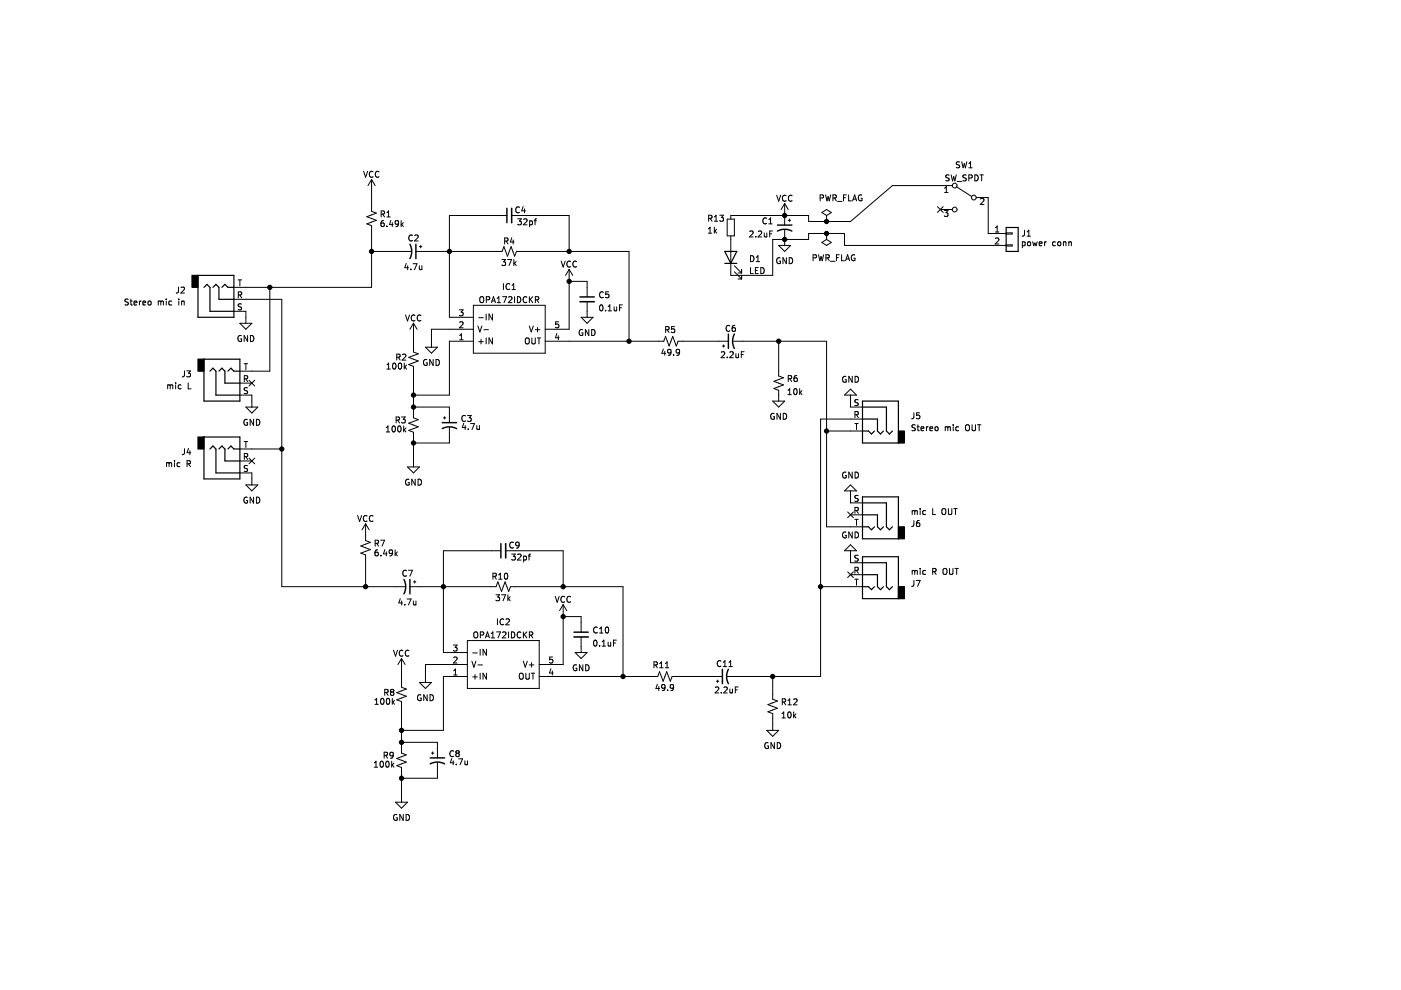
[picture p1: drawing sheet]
<svg xmlns="http://www.w3.org/2000/svg" width="297mm" height="210mm" viewBox="0 0 297 210" stroke-linecap="round" stroke-linejoin="round" font-family="sans-serif">
<path d="M.1 0h297v209.9h-297z" fill-rule="evenodd" fill="#fff" stroke="#fff" stroke-width=".21"/>
<g fill="none" stroke="#000" stroke-width=".3">
<path d="M86.9 51.8a3.2 3.2 0 0 1 0 3M88.2 51.8v3M107.5 44.2v3M164.8 49a3.2 3.2 0 0 1 3.1 0M164.8 47.7h3.1M123 63h3M154.4 70.8v3.1M155.7 70.8a3.2 3.2 0 0 0 0 3.1M93.8 89.6h3M93.8 90.9a3.2 3.2 0 0 1 3 0M106.2 115.3v3M85.6 122.9a3.2 3.2 0 0 1 0 3"/>
<path d="M86.9 122.9v3M121.7 134h3M153.2 141.9v3.1M154.4 141.9a3.2 3.2 0 0 0 0 3.1M91.2 160.7h3.1M91.2 162a3.2 3.2 0 0 1 3.1 0"/>
</g>
<g fill="none" stroke="#000" stroke-width=".21">
<path d="M77.1 36.3l.4 1.3 .4-1.3M78.8 38.1l-.8 1.2M78.8 38.1v6.7l1 .4-2 .7 2 .8-2 .8 1 .4v13h-29.2M78.8 38.1l.7 1.2M79.1 36.4a.56 .56 0 0 0-.8 .6 .56 .56 0 0 0 .8 .5M80.4 36.4a.56 .56 0 0 0-.8 .6 .56 .56 0 0 0 .8 .5M200.3 39.9l.3-.4v1.3M201.2 37.1l-.6 .1v.4l.5 .2 .1 .3-.2 .3-.5-.1M201.7 37.1l.3 1.3 .2-1 .2 1 .4-1.3M201.9 39.3h-12.7l-8.9 7.7h-8.9v-1.3h-16.5v.8M202.8 39.6l3.2 2M202.9 38.5h1"/>
<path d="M203.5 34.4l-.5-.1-.2 .2 .1 .4 .5 .2v.4h-.6M203.9 34.3l.3 1.3 .2-.9 .3 .9 .3-1.3M204.9 37.1l-.7 .1v.4l.5 .2 .2 .3-.3 .3-.5-.1M205.4 37.7h.6l.1-.5-.7-.1v1.3M205.4 34.7l.4-.4v1.3M205.4 35.6h.7M206.7 37.1a.64 .64 0 0 1 .7 .6 .64 .64 0 0 1-.7 .7zM207.8 37.1h.7M208.1 37.1v1.3M50.5 59.3h.7M50.9 59.3v1.3M78.8 53.3h8.4"/>
<path d="M80.8 45.4l.6-.1 .1-.5-.7-.1v1.3M81.1 45.4l.4 .6M81.4 46.8h-.4l-.2 .3v.7l.2 .2 .4-.1v-.6h-.4l-.2 .2M82 46h.7M82 45.1l.4-.4v1.3M82 47.9v.1M82.9 46.7l-.3 .9h.8M83.2 47.2v.8M84.5 47.3l-.2 .3-.4-.1-.1-.6 .5-.1 .2 .2-.1 .7-.1 .3h-.4M85 46.8v1.2M85.2 47.6l.3 .4M85.5 47.2l-.5 .5"/>
<path d="M86.1 55.9l-.3 .9h.8M86.4 56.3v.9M87.1 57.1v.1M87.5 49.9a.56 .56 0 0 0-.8 .6 .56 .56 0 0 0 .8 .5M87.6 55.9h.8l-.5 1.3M87.9 49.9l.5-.1 .3 .4-.8 .9h.8M88.2 53.3h18.3l.3-1 .8 2 .8-2 .7 2 .4-1h23.9v19M88.9 56.3l.1 .8h.5M88.9 52.3h.5M89.2 52v.5M89.5 56.3v.9M106.4 55h.8l-.4 .5 .3 .1v.6l-.1 .1-.6-.1"/>
<path d="M107 51.1h.6l.1-.5-.7-.1v1.2M107.3 51.1l.4 .6M107.5 45.7h-12.2v21.6h5.1M107.6 55h.9l-.6 1.3M108.5 45.7h12.2v7.6M108.5 50.4l-.3 .9h.8M108.8 50.9v.8M108.9 55v1.3M109.1 55.8l.3 .5M109.4 55.4l-.5 .5M109.8 46.4h.7l-.4 .5 .4 .1v.5l-.2 .2-.5-.2M110.1 44a.56 .56 0 0 0-.8 .5 .56 .56 0 0 0 .8 .5"/>
<path d="M110.9 43.8l-.3 .9h.8M111 46.5l.5-.1 .2 .4-.7 .9h.7M111.2 44.3v.8M112.3 46.9l.4-.1 .2 .3-.1 .5h-.5M112.3 46.8v1.3M113.3 46.8h.4M113.7 46.4l-.3 .2v1.1M119 55.4l.4 1.2 .4-1.2M120.7 59.7h3.8v3.3M120.7 57.1v12.7h-5.1M120.7 57.1l-.8 1.3M120.7 57.1l.7 1.3"/>
<path d="M121 55.5a.56 .56 0 0 0-.8 .5 .56 .56 0 0 0 .8 .5M122.2 55.5a.56 .56 0 0 0-.8 .5 .56 .56 0 0 0 .8 .5M150.2 49.4h.7M150.2 48.5l.3-.3v1.2M150.2 46.3l.6-.1 .1-.4-.7-.2v1.3M150.5 46.3l.5 .6M151.5 46.9h.7M151.5 46l.3-.4v1.3M151.5 48.2v1.2M151.6 49l.3 .4M151.9 48.6l-.4 .5M152.6 45.6h.8l-.4 .5 .3 .1v.6l-.2 .1-.5-.1"/>
<path d="M154.2 46.5h1.5v3.5h-1.5zM154.9 50v8.4h8.9v-7.6h7.6v-1.3h7.7v2.5h34.2M155.7 57.6l1.5 1.5M155.7 56.4l1.5 1.5M156.5 59.1h.7M156.5 57.9h.7M157.2 57.1v.8M157.2 58.4v.7M159 49.1l.4-.1 .3 .3-.8 .9h.8M159.1 54.2a.64 .64 0 0 1 .8 .6 .64 .64 0 0 1-.8 .7zM159.1 56.7v1.3h.6M160.2 57.3h.4"/>
<path d="M160.2 50.1v.1M160.3 55.5h.8M160.3 54.6l.4-.4v1.3M160.8 56.7h-.6v1.3h.6M160.8 49.1l.5-.1 .2 .3-.8 .9h.8M161.3 56.7a.64 .64 0 0 1 .7 .7 .64 .64 0 0 1-.7 .6zM162 49.4l.1 .8 .5-.1M162.5 46.3a.56 .56 0 0 0-.8 .5 .56 .56 0 0 0 .8 .5M162.6 49.4v.8M163 47.5h.7M163 46.6l.4-.4v1.3M163.2 49.6h.4"/>
<path d="M163.8 49h-.6v1.2M164.7 41.4l.4 1.3 .4-1.3M165.1 52h2.5l-1.2 1.3zM165.4 54.7a.58 .58 0 0 0-.7 .6 .58 .58 0 0 0 .8 .5v-.4h-.3M166.4 43.2v4.5M166.4 48.7v3.3M166.4 43.2l.7 1.2M166.4 43.2l-.8 1.2M166.7 41.5a.56 .56 0 0 0-.8 .5 .56 .56 0 0 0 .8 .5M166.7 54.6v1.3l-.7-1.3v1.3M167.1 46.7h.5M167.3 54.6a.64 .64 0 0 1 .8 .7 .64 .64 0 0 1-.8 .6z"/>
<path d="M167.4 46.5v.5M167.9 41.5a.56 .56 0 0 0-.8 .5 .56 .56 0 0 0 .8 .5M172.4 54.7l.6-.1 .1-.5-.7-.1v1.3M173.5 54l.3 1.3 .3-.9 .2 .9 .3-1.3M173.9 42l.6-.1v-.5l-.6-.1v1.3M174.2 45.1l1-.7 1.1 .7-1.1 .6zM174.2 51.4l1-.6 1.1 .6-1.1 .6zM175 41.3l.3 1.3 .3-.9 .2 .9 .3-1.3M175.1 54.7l.6-.1 .1-.5-.7-.1v1.3M175.2 47h.1M175.2 49.5h.1M175.2 45.7v1.3"/>
<path d="M175.2 49.5v1.3M175.4 54.7l.4 .6M176.1 55.4h.9M176.6 42l.6-.1 .1-.5-.7-.1v1.3M176.9 42l.4 .6M177.3 54.6h.5M177.6 42.7h.9M178 54h-.7v1.3M178.4 54v1.3h.6M178.8 41.9h.5M179.3 55.3l.4-1.3 .4 1.3M179.4 54.9h.6"/>
<path d="M179.4 41.3h-.6v1.3M179.9 41.3v1.3h.6M180.8 42.6l.4-1.3 .4 1.3M180.9 42.2h.6M181.2 54.1a.58 .58 0 0 0-.7 .6 .58 .58 0 0 0 .8 .5v-.5h-.3M182.7 41.4a.58 .58 0 0 0-.7 .6 .58 .58 0 0 0 .8 .5v-.5h-.3M198.8 43.8l1.2 1.2M199.4 44.4h2.5M200 43.8l-1.2 1.2M200.2 44.6h.8l-.4 .5 .3 .1v.6l-.1 .1-.6-.1M200.3 40.8h.7M207 41.9h2.5v7.6h3.8"/>
<path d="M207.9 42.2l.5-.1 .2 .3-.8 .9h.8M211.1 50.6l.4-.1 .3 .3-.8 .9h.8M211.1 49.2h.7M211.1 48.3l.3-.4v1.3M213.3 49.4h1.3v.2h-1.3zM213.3 51.9h1.3v.3h-1.3zM216.8 51.3v1.2M216.8 51.3h.3l.3 .2-.2 .5h-.4M217.2 48.8v1.1l-.5 .2M217.8 50.1h.7M217.8 49.2l.3-.4v1.3M217.9 51.4l.2-.1 .4 .1-.1 .6h-.5z"/>
<path d="M218.9 51.3l.3 .8 .2-.6 .3 .6 .2-.8M220.3 51.7l.6-.1v-.3h-.4l-.2 .1 .1 .6h.5M221.5 51.3v.8M221.8 51.3l-.3 .2M223.8 51.3h-.4l-.2 .2 .1 .5h.5M224.3 51.4l.2-.1 .4 .1-.1 .6h-.5zM225.5 51.4l.4-.1 .1 .8M225.5 51.3v.8M226.6 51.4l.5-.1 .1 .8M226.6 51.3v.8M27.2 63.5h-.7v.4l.6 .2 .1 .3-.2 .3-.5-.1M27.6 63.8h.5"/>
<path d="M27.8 63.4v1.1l.3 .2M28.4 64.2l.6-.1v-.2l-.4-.1-.2 .2 .1 .6h.5M29.6 63.8v.9M29.9 63.8l-.3 .3M30.3 64.2l.6-.1-.1-.2-.3-.1-.2 .2 .1 .6h.4M31.4 63.9l.2-.1 .4 .1-.1 .7h-.5zM33.6 63.9l.3-.1 .2 .2M33.6 63.8v.9M34.1 64l.2-.2 .3 .1v.8M34.1 64v.7M35.2 63.4v.1M35.2 63.8v.9"/>
<path d="M36.4 63.9l-.4-.1-.2 .3 .1 .5h.5M37.8 60.9v1.1l-.4 .1M37.9 63.4v.1M37.9 63.8v.9M38.4 61l.5-.1 .2 .3-.8 .9h.8M38.5 63.9h.5l.1 .8M38.5 63.8v.9M39.1 78.6v1.1l-.5 .2M39.6 78.6h.8l-.4 .5 .3 .1v.6l-.2 .1-.5-.1M49.6 66h2.5v2.5M49.6 63.5h10.1v60.9h26.2M50.5 62.5h.6l.1-.5-.7-.1v1.2"/>
<path d="M50.8 62.5l.5 .6M50.9 68.5h2.5l-1.3 1.3zM51.2 71.2a.58 .58 0 0 0-.8 .6 .58 .58 0 0 0 .8 .5v-.4h-.2M51.2 64.5h-.6v.4l.5 .2 .1 .3-.2 .3-.5-.1M51.8 77.1h.7M52.1 77.1v1.3M52.5 71.1v1.3l-.7-1.3v1.3M53.1 71.1a.64 .64 0 0 1 .7 .7 .64 .64 0 0 1-.7 .6zM57.2 60.9v17.8h-6.3M82 77.3l.4-.3v1.3M82 78.3h.7M83.4 77.1l.1-.1a.68 .68 0 0 1 .5 .6 .68 .68 0 0 1-.5 .7l-.3-.5z"/>
<path d="M84.1 75.7h.6l.1-.5-.7-.1v1.3M84.4 75.7l.4 .7M84.6 77.1l.1-.1a.68 .68 0 0 1 .5 .6 .68 .68 0 0 1-.5 .7l-.3-.5zM85.3 75.2l.5-.1 .2 .3-.7 1h.7M85.7 77v1.3M85.8 77.8l.4 .5M86 66.8l.4 1.3 .4-1.3M86.2 77.4l-.5 .5M87.7 68.5v6.1l1 .4-2 .8 2 .7-2 .8 1 .4v10.9l1 .4-2 .7 2 .8-2 .8 1 .3v7.4M87.7 68.5l-.8 1.3M87.7 68.5l.7 1.3M88 66.9a.56 .56 0 0 0-.8 .5 .56 .56 0 0 0 .8 .5"/>
<path d="M89.2 66.9a.56 .56 0 0 0-.8 .5 .56 .56 0 0 0 .8 .5M90.2 73.6h2.5l-1.2 1.3zM90.5 76.3a.58 .58 0 0 0-.7 .6 .58 .58 0 0 0 .8 .5v-.5h-.3M91.8 76.2v1.3l-.7-1.3v1.3M92.4 76.2a.64 .64 0 0 1 .8 .6 .64 .64 0 0 1-.8 .7zM97.4 65.7h.8l-.4 .5 .3 .1v.5l-.2 .2-.5-.2M97.5 68.3l.4-.1 .3 .4-.8 .9h.8M97.5 72h.7M97.5 71.1l.3-.3v1.2M100.4 72.3h-5.1v11.5h-7.6M100.4 64.7h15.2v10.2h-15.2zM100.4 69.8h-8.9v3.8"/>
<path d="M101.3 69.1l.4 1.3 .5-1.3M101.5 72.4h1M101.5 67.4h1M101.8 63.1l.2-.2a.43 .43 0 0 1 .6 .4v.4a.42 .42 0 0 1-.5 .5 .42 .42 0 0 1-.4-.5zM102 72v.9M102.6 69.9h1M103.1 66.6v1.2M103.1 71.7v1.2M103.1 63.6l.6-.1 .1-.5-.7-.1v1.3M104.2 64.2l.4-1.3 .4 1.3M104.3 63.8h.6M104.4 66.6v1.2l-.7-1.2v1.2"/>
<path d="M104.4 71.7v1.2l-.7-1.2v1.2M105.4 64.2h.7M105.4 63.3l.4-.4v1.3M106.6 62.9h.8l-.5 1.3M106.7 60.1v1.3M107.8 63l.5-.1 .3 .4-.8 .9h.8M108.1 60.2a.56 .56 0 0 0-.8 .6 .56 .56 0 0 0 .8 .5M108.6 60.5l.3-.4v1.3M108.6 61.4h.7M109.1 62.9v1.3M109.7 62.9a.64 .64 0 0 1 .7 .6 .64 .64 0 0 1-.7 .7zM111.4 71.8l.3-.1a.43 .43 0 0 1 .5 .4v.4a.42 .42 0 0 1-.4 .4 .42 .42 0 0 1-.4-.4z"/>
<path d="M111.7 63a.56 .56 0 0 0-.8 .5 .56 .56 0 0 0 .8 .5M112.2 69.1l.4 1.3 .5-1.3M112.2 62.9v1.3M112.4 63.4l.6 .8M112.8 71.7v1l.2 .2h.2l.3-.2v-1M113 62.9l-.8 .7M113.5 69.9h1M113.5 63.6l.6-.1 .1-.5-.7-.1v1.3M113.8 63.6l.4 .6M113.9 71.7h.7M114 69.4v1M114.3 71.7v1.2"/>
<path d="M115.6 72.3h25.1l.4-1 .8 2.1 .7-2.1 .8 2.1 .4-1.1h10.6M118.1 70.7l-.3 .9h.8M118.4 71.2v.8M118.4 68.2h-.6v.6h.6v.6l-.1 .1-.5-.1M123.2 67.3h2.5l-1.2 1.2zM123.5 69.9a.58 .58 0 0 0-.7 .6 .58 .58 0 0 0 .8 .5v-.4h-.3M124.5 64v3.3M124.8 69.9v1.2l-.7-1.2v1.2M125.4 69.9a.64 .64 0 0 1 .8 .6 .64 .64 0 0 1-.8 .6zM127.2 64.8l.2-.2a.68 .68 0 0 1 .5 .7 .68 .68 0 0 1-.5 .6l-.3-.5zM127.9 62a.56 .56 0 0 0-.8 .5 .56 .56 0 0 0 .8 .5M128.4 65.8v.1"/>
<path d="M128.9 65.9h.8M128.9 65l.4-.4v1.3M129.1 61.9h-.6l-.1 .6 .6-.1 .1 .6-.2 .1-.5-.1M130.2 65.1l.1 .7h.4M130.7 65.1v.8M131.4 65.2h.4M132 64.6h-.6v1.3M140.6 74l-.3 .9h.8M140.9 74.5v.8M141.1 69.9l.6-.1 .1-.4-.7-.2v1.3M141.4 69.9l.5 .6M142.3 74.6l-.3 .3-.3-.1-.1-.6 .4-.1 .3 .2-.1 .7-.2 .3h-.3"/>
<path d="M142.8 75.2v.1M143 69.2h-.6l-.1 .6h.6l.1 .6-.2 .1-.5-.1M144.1 74.6l-.3 .3-.3-.1-.1-.6 .4-.1 .3 .2-.1 .7-.2 .3h-.3M152.9 74.7l.5-.1 .3 .3-.8 .9h.8M153.2 73.4h.5M153.4 73.1v.5M154.2 75.7v.1M154.7 69.1a.56 .56 0 0 0-.8 .5 .56 .56 0 0 0 .8 .5M154.7 74.7l.5-.1 .3 .3-.8 .9h.8M155.4 72.3h19.8v39.4h7.7M155.8 69h-.3l-.2 .3-.1 .7 .3 .3 .4-.2-.1-.6h-.3l-.3 .2M156 75l.1 .8 .5-.1"/>
<path d="M156.6 75v.8M157.2 75.2h.4M157.8 74.6h-.6v1.2M165.1 72.3v7.4l1 .4-2 .8 2 .7-2 .8 1 .4v2.2M168.9 79.6l-.3 .1-.2 .2-.1 .8 .3 .2 .4-.1-.1-.6-.3-.1-.3 .3M179.4 79.8a.58 .58 0 0 0-.8 .6 .58 .58 0 0 0 .8 .5v-.4h-.2M180.7 79.8v1.3l-.7-1.3v1.3M181.3 79.8a.64 .64 0 0 1 .7 .6 .64 .64 0 0 1-.7 .7zM35.3 98.1v.8M35.3 98.2l.4-.1 .2 .2M35.5 81.6v.8M35.5 81.7l.4-.1 .2 .2"/>
<path d="M35.9 98.3l.1-.2 .3 .1 .1 .7M35.9 98.3v.6M36.1 81.8l.2-.2 .3 .1v.7M36.1 81.8v.6M37 97.7v.1M37 98.1v.8M37.2 81.2v.1M37.2 81.6v.8M38.1 98.2l-.3-.1-.3 .2 .2 .6h.4M38.4 81.7l-.4-.1-.2 .2 .1 .6h.5M39.1 95.1v1.1l-.5 .2M39.7 98.3h.6v-.5l-.6-.1v1.2"/>
<path d="M39.9 81.2v1.2h.6M40 95.1l-.3 .9h.7M40 98.3l.4 .6M40.3 95.6v.8M50.9 83.8h2.5v2.5M50.9 97.7h2.5M50.9 95.2h8.8M50.9 81.2h2.5M51.8 93.6h.7M51.8 80.3h.6l.1-.5-.7-.1v1.2M51.8 96.8h.6l.1-.5-.7-.1v1.2M52.1 96.8l.4 .6"/>
<path d="M52.1 80.3l.4 .6M52.1 86.3h2.6l-1.3 1.3zM52.1 93.6v1.3M52.4 89a.58 .58 0 0 0-.7 .6 .58 .58 0 0 0 .8 .5v-.5h-.3M52.5 82.2l-.7 .1v.4l.6 .2 .1 .3-.3 .3-.4-.1M52.5 98.8h-.7v.4l.6 .2 .1 .3-.3 .3-.4-.1M52.8 97.1l1.2 1.2M52.8 80.6l1.2 1.2M53.8 88.9v1.3l-.8-1.3v1.3M54 80.6l-1.2 1.2M54 97.1l-1.2 1.2M54.4 88.9a.64 .64 0 0 1 .7 .6 .64 .64 0 0 1-.7 .7z"/>
<path d="M81.9 91.6h.7M81.9 90.7l.4-.4v1.3M83.2 90.4l.2-.1a.68 .68 0 0 1 .4 .6 .68 .68 0 0 1-.4 .7l-.3-.5zM84 89.1l.6-.1 .1-.5-.7-.1v1.3M84.3 89.1l.4 .6M84.4 90.4l.2-.1a.68 .68 0 0 1 .5 .6 .68 .68 0 0 1-.5 .7l-.3-.5zM85.1 88.4h.8l-.4 .5 .4 .1v.6l-.2 .1-.6-.1M85.6 90.3v1.3M85.7 91.1l.4 .5M86.1 90.7l-.5 .5M86.4 99h2.5l-1.2 1.3zM87.7 86.3h7.6v3.3"/>
<path d="M94 88.6h.5M94.3 88.3v.5M95.3 90.6v3.3h-7.6M98.3 89.7l-.3 1h.8M98.6 90.2v.9M98.7 88.2a.56 .56 0 0 0-.8 .5 .56 .56 0 0 0 .8 .5M99.1 88.1h.8l-.4 .5 .3 .1v.5l-.1 .2-.6-.2M99.3 91v.1M99.8 89.8h.8l-.5 1.3M101.1 90.2l.1 .8h.4M101.6 90.2v.9M163.8 85h2.6l-1.3 1.3z"/>
<path d="M164.1 87.7a.58 .58 0 0 0-.7 .6 .58 .58 0 0 0 .8 .5v-.4h-.3M165.5 87.6v1.3l-.8-1.3v1.3M166.1 87.6a.64 .64 0 0 1 .7 .7 .64 .64 0 0 1-.7 .6zM167.1 83.7h.7M167.1 82.8l.3-.4v1.3M167.1 80.3l.6-.1 .1-.4-.7-.2v1.3M167.4 80.3l.5 .6M168.4 82.5l.2-.1a.68 .68 0 0 1 .4 .6 .68 .68 0 0 1-.4 .7l-.3-.5zM169.5 82.4v1.3M169.7 83.2l.3 .5M170 82.8l-.5 .5M175.2 91.4h7.7"/>
<path d="M180.3 83.8v2.5h2.6M180.3 82.5l1.3 1.3h-2.5zM181.2 89.8h.8M181.3 87.9h.6v-.5l-.6-.1v1.2M181.6 87.9l.4 .6M181.6 89.8v1.3M182 84.8h-.7v.4l.5 .3 .2 .3-.3 .2-.5-.1M182.9 88.8h-8.9v54.6h-19.8M193.8 87.5l-.1 1.1-.4 .2M194.1 90.1l-.7 .1v.3l.5 .3 .2 .3-.3 .2h-.5M194.4 90.5h.5M194.6 90.1v1l.3 .2"/>
<path d="M195 87.5h-.6l-.1 .6h.6l.1 .6-.2 .1-.5-.1M195.3 90.9l.6-.1-.1-.3h-.3l-.2 .2v.6h.5M196.4 90.5v.8M196.8 90.5l-.4 .2M197.1 90.9l.7-.1-.1-.3h-.4l-.2 .2 .1 .6h.5M198.4 90.5h.3l.2 .2v.4l-.2 .2-.5-.2zM200.4 90.6l.4-.1 .2 .2M200.4 90.5v.8M201 90.7l.1-.2h.3l.1 .8M201 90.7v.6M202.1 90.1v.1M202.1 90.5v.8"/>
<path d="M203.3 90.5h-.4l-.3 .2 .2 .6h.5M204.8 90.2l.2-.1a.43 .43 0 0 1 .5 .4v.4a.42 .42 0 0 1-.4 .4 .42 .42 0 0 1-.4-.4zM206.1 90.1v1l.2 .2h.3l.2-.2v-1M207.2 90.1h.8M207.6 90.1v1.2M50.9 100.3h2.5v2.5M52.1 102.8h2.6l-1.3 1.3zM52.4 105.5a.58 .58 0 0 0-.7 .6 .58 .58 0 0 0 .8 .5v-.5h-.3M53.8 105.4v1.3l-.8-1.3v1.3M54.4 105.4a.64 .64 0 0 1 .7 .6 .64 .64 0 0 1-.7 .7zM75.8 109.3l.4 1.3 .5-1.3M77.5 111.1v3.5l1 .4-2 .8 2 .7-2 .8 1 .4v6.7"/>
<path d="M77.5 111.1l-.7 1.2M77.5 111.1l.8 1.2M77.8 109.4a.56 .56 0 0 0-.8 .5 .56 .56 0 0 0 .8 .6M79.1 109.4a.56 .56 0 0 0-.8 .5 .56 .56 0 0 0 .8 .6M79.5 115.2l.7-.1v-.4l-.7-.2v1.3M79.8 115.2l.5 .6M80.1 116.6h-.4l-.2 .3v.7l.2 .3 .5-.2-.1-.6h-.4l-.2 .2M80.7 114.5h.8l-.5 1.3M80.8 117.7v.2M81.6 116.5l-.3 .9h.8M81.9 117v.9M83.2 117.1l-.2 .3-.4-.1v-.6l.4-.1 .2 .2v.8l-.2 .2-.4 .1"/>
<path d="M83.8 116.6v1.3M83.9 117.4l.4 .5M84.3 117l-.5 .5M86.7 101.7a.58 .58 0 0 0-.7 .5 .58 .58 0 0 0 .8 .5v-.4h-.3M88 101.6v1.3l-.7-1.3v1.3M88.6 101.6a.64 .64 0 0 1 .8 .6 .64 .64 0 0 1-.8 .7zM106.2 116.8h-12.2v21.6h5.1M107.2 116.8h12.2v7.6M108.5 117.5h.8l-.5 .5 .4 .1v.5l-.2 .1-.5-.1M108.9 115.1a.56 .56 0 0 0-.8 .5 .56 .56 0 0 0 .8 .5M109.8 117.6l.4-.1 .3 .3-.8 .9h.8M110.1 115.5l-.3 .2h-.3l-.1-.6 .4-.2 .3 .3-.1 .7-.2 .2-.3 .1"/>
<path d="M111 118l.4-.1 .2 .2-.1 .6h-.5M111 117.9v1.3M112 117.9h.5M112.5 117.5l-.3 .2v1M179.4 112.8a.58 .58 0 0 0-.8 .6 .58 .58 0 0 0 .8 .5v-.4h-.2M179.4 100.2a.58 .58 0 0 0-.8 .5 .58 .58 0 0 0 .8 .5v-.4h-.2M179.7 108.5l1.2 1.3M180.3 115.5l1.3 1.3h-2.5zM180.3 109.2h2.6M180.3 104.1v2.5h2.6M180.3 116.8v2.5h2.6M180.3 102.8l1.3 1.3h-2.5z"/>
<path d="M180.7 100.1v1.3l-.7-1.3v1.3M180.7 112.8v1.3l-.7-1.3v1.3M180.9 108.5l-1.2 1.3M181.2 110.1h.8M181.3 108.2h.6v-.5l-.6-.1v1.2M181.3 100.1a.64 .64 0 0 1 .7 .6 .64 .64 0 0 1-.7 .7zM181.3 112.8a.64 .64 0 0 1 .7 .6 .64 .64 0 0 1-.7 .7zM181.6 108.2l.4 .6M181.6 110.1v1.3M182 105.1l-.7 .1v.3l.5 .3 .2 .3-.3 .2-.5-.1M182 117.8h-.7v.4l.5 .3 .2 .3-.3 .2-.5-.1M193.4 108.4l.4-.1 .1 .1"/>
<path d="M193.4 108.3v.8M193.8 110.4l-.1 1.1-.4 .1M193.9 108.4l.2-.1h.3l.1 .8M193.9 108.4v.7M194.9 110.4h-.4l-.1 .3-.1 .7 .2 .2 .5-.1-.1-.6h-.4l-.2 .2M195.1 107.8v.1M195.1 108.3v.8M196.2 108.3h-.3l-.3 .2 .2 .5h.4M197.8 107.8v1.3h.6M199.7 108l.3-.2a.43 .43 0 0 1 .5 .5v.4a.42 .42 0 0 1-.4 .4 .42 .42 0 0 1-.4-.4zM201.1 107.8v1.1l.2 .2h.3l.2-.2v-1.1M202.2 107.8h.8"/>
<path d="M202.6 107.8v1.3M83.4 137.9l.5 1.2 .4-1.2M84.9 126.9l-.3 .9h.7M85.1 139.6v6.1l1 .4-2 .8 2 .7-2 .8 1 .4v10.9l1 .4-2 .7 2 .8-2 .7 1 .4v7.4M85.1 139.6l-.7 1.3M85.1 139.6l.8 1.3M85.2 127.4v.9M85.4 138a.56 .56 0 0 0-.8 .5 .56 .56 0 0 0 .8 .5M85.8 128.1v.2M86.2 121a.56 .56 0 0 0-.8 .5 .56 .56 0 0 0 .8 .6M86.3 127h.9l-.6 1.3M86.6 120.9h.9l-.6 1.3"/>
<path d="M86.7 138a.56 .56 0 0 0-.8 .5 .56 .56 0 0 0 .8 .5M86.9 124.4h18.3l.4-1 .7 2 .8-2 .8 2 .3-1h23.9v19M87.6 127.4l.1 .8 .5-.1M87.7 123.4h.5M87.9 123.1v.5M88.2 127.4v.9M96.1 136.8h.8l-.4 .5 .4 .1v.5l-.2 .1-.6-.1M96.2 139.4l.5-.1 .2 .4-.8 .9h.8M99.1 135.8h15.2v10.2h-15.2zM100.2 138.4h1M100.5 134.2l.3-.2a.43 .43 0 0 1 .5 .4v.4a.42 .42 0 0 1-.4 .5 .42 .42 0 0 1-.4-.5zM101.8 137.7v1.2"/>
<path d="M101.8 134.6h.6l.1-.5-.7-.1v1.2M102.9 135.2l.5-1.2 .4 1.2M103.1 134.9h.6M103.1 137.7v1.2l-.7-1.2v1.2M104.1 135.2h.8M104.1 134.3l.4-.3v1.2M104.5 122.2l.6-.1 .1-.4-.7-.2v1.3M104.8 122.2l.4 .6M105.1 126.1h.8l-.4 .5 .4 .1v.6l-.2 .1-.6-.1M105.3 134h.8l-.5 1.2M105.5 131.2v1.3M105.7 122.8h.7"/>
<path d="M105.7 121.9l.4-.4v1.3M106.4 126.1h.8l-.5 1.3M106.6 134.1l.4-.1 .3 .3-.8 .9h.8M106.8 131.3a.56 .56 0 0 0-.8 .5 .56 .56 0 0 0 .8 .6M107.1 121.7l.1-.2a.68 .68 0 0 1 .5 .7 .68 .68 0 0 1-.5 .6l-.3-.5zM107.3 131.3l.5-.1 .2 .4-.8 .9h.8M107.7 126.1v1.3M107.8 126.9l.4 .5M107.8 134v1.2M108.2 126.5l-.5 .5M108.4 134a.64 .64 0 0 1 .8 .6 .64 .64 0 0 1-.8 .6zM110.4 134.1a.56 .56 0 0 0-.8 .5 .56 .56 0 0 0 .8 .5"/>
<path d="M111 134v1.2M111.2 134.5l.5 .7M111.7 134l-.7 .7M112.2 134.6h.6l.1-.5-.7-.1v1.2M112.5 134.6l.5 .6M117.2 139.3h-.6l-.1 .6h.6l.1 .6-.2 .1-.5-.1M117.7 126.4l.4 1.3 .5-1.3M119.4 130.7h3.8v3.3M119.4 128.2l-.8 1.3M119.4 128.2v12.7h-5.1M119.4 128.2l.8 1.3M119.7 126.6a.56 .56 0 0 0-.8 .5 .56 .56 0 0 0 .8 .5"/>
<path d="M121 126.6a.56 .56 0 0 0-.8 .5 .56 .56 0 0 0 .8 .5M121.9 138.4h2.6l-1.3 1.2zM123.2 135.1v3.3M126 135.8l.2-.1a.68 .68 0 0 1 .4 .7 .68 .68 0 0 1-.4 .6l-.3-.5zM126.6 133.1a.56 .56 0 0 0-.8 .5 .56 .56 0 0 0 .8 .5M127.1 134.2h.7M127.1 133.3l.4-.4v1.3M127.1 136.9v.1M127.7 137h.7M127.7 136.1l.3-.4v1.3M128.5 133.1l.1-.2a.68 .68 0 0 1 .5 .7 .68 .68 0 0 1-.5 .6l-.3-.5zM128.9 136.1l.1 .8h.5"/>
<path d="M129.5 136.1v.9M130.1 136.3h.4M130.7 135.7h-.6v1.3M174 124.4h8.9M179.7 121.2l1.2 1.3M180.3 121.9h2.6M180.9 121.2l-1.2 1.3M181.2 122.8h.8M181.3 120.9h.6v-.5l-.6-.1v1.2M181.6 120.9l.4 .6M181.6 122.8v1.3M193.4 120.9v.9"/>
<path d="M193.4 121.1l.4-.2 .1 .2M193.8 123.1l-.1 1-.4 .2M193.9 121.1v.7M193.9 121.1l.2-.2 .3 .1 .1 .8M194.2 123.1h.9l-.6 1.2M195.1 120.5v.1M195.1 120.9v.9M196.2 121l-.3-.1-.3 .3 .2 .5h.4M197.8 121.2l.6-.1v-.5l-.6-.1v1.3M198.1 121.2l.4 .6M200 120.7l.2-.2a.43 .43 0 0 1 .6 .4v.5a.42 .42 0 0 1-.4 .4 .42 .42 0 0 1-.5-.4zM201.3 120.5v1l.3 .3h.2l.2-.3v-1"/>
<path d="M202.5 120.5h.7M202.8 120.5v1.3M79.5 149.3h.7M79.5 148.4l.3-.3v1.2M80.8 148.2l.2-.1a.68 .68 0 0 1 .4 .6 .68 .68 0 0 1-.4 .6l-.3-.4zM81.6 146.8h.6v-.5l-.6-.1v1.2M81.9 146.8l.4 .6M82 148.2l.2-.1a.68 .68 0 0 1 .4 .6 .68 .68 0 0 1-.4 .6l-.3-.4zM83 146.7l-.2-.2 .2-.3h.3l.2 .2-.2 .3M83 146.7l-.2 .2v.3l.2 .2h.4l.1-.2v-.3l-.2-.2M83 146.7h.3M83.2 148.1v1.2"/>
<path d="M83.3 148.9l.4 .4M83.7 148.5l-.5 .5M85.1 157.4h7.6v3.3M88.9 144.7h2.6l-1.3 1.3zM89.2 147.4a.58 .58 0 0 0-.7 .5 .58 .58 0 0 0 .8 .5v-.4h-.2M90.6 147.3v1.3l-.8-1.3v1.3M91.2 147.3a.64 .64 0 0 1 .7 .6 .64 .64 0 0 1-.7 .7zM91.5 159.7h.5M91.7 159.4v.5M96.2 159.3a.56 .56 0 0 0-.8 .5 .56 .56 0 0 0 .8 .5M96.2 143.1h.7M96.2 142.2l.4-.4v1.3"/>
<path d="M96.9 159.7l-.3 .2v.3l.3 .2h.2l.3-.2v-.3l-.3-.2M96.9 159.7l-.3-.2 .3-.3h.2l.3 .2-.3 .3M96.9 159.7h.2M99.1 143.4h-5.1v11.5h-8.9M99.1 140.9h-8.9v3.8M100.1 140.2l.4 1.3 .4-1.3M100.2 143.5h1M100.7 143v1M101.3 141h1M101.8 142.7v1.3M103.1 142.7v1.3l-.7-1.3v1.3M110.2 142.9l.2-.2a.43 .43 0 0 1 .5 .5v.4a.42 .42 0 0 1-.4 .4 .42 .42 0 0 1-.4-.4z"/>
<path d="M110.9 140.2l.5 1.3 .4-1.3M111.5 142.7v1.1l.2 .2h.3l.2-.2v-1.1M112.2 141h1M112.6 142.7h.8M112.7 140.5v1M113 142.7v1.3M114.3 143.4h25.2l.3-1 .8 2 .8-2 .7 2 .4-1h10.7M116.8 141.8l-.3 .9h.8M117.1 142.3v.8M122.2 141a.58 .58 0 0 0-.7 .6 .58 .58 0 0 0 .8 .5v-.4h-.2M123.6 140.9v1.3l-.8-1.3v1.3M124.2 140.9a.64 .64 0 0 1 .7 .7 .64 .64 0 0 1-.7 .6z"/>
<path d="M138.7 141l.6-.1v-.5l-.6-.1v1.3M139 141l.4 .6M139.4 145.1l-.3 .9h.8M139.7 145.6v.8M139.9 141.6h.7M139.9 140.7l.3-.4v1.3M141 145.7l-.2 .2h-.4l-.1-.6 .5-.2 .2 .3-.1 .7-.1 .3h-.4M141.1 141.6h.7M141.1 140.7l.3-.4v1.3M141.5 146.3v.1M142.8 145.7l-.2 .2h-.4v-.6l.4-.2 .2 .3v.7l-.2 .3h-.4M151.7 145.8l.4-.1 .3 .3-.8 .9h.8"/>
<path d="M151.9 144.4h.5M152.1 144.2v.5M152.9 140.2a.56 .56 0 0 0-.8 .5 .56 .56 0 0 0 .8 .5M152.9 146.8v.1M153.3 141.3h.8M153.3 140.4l.4-.3v1.2M153.5 145.8l.5-.1 .2 .3-.8 .9h.8M154.5 141.3h.8M154.5 140.4l.4-.3v1.2M154.7 146.1l.1 .8 .5-.1M155.3 146.1v.8M155.9 146.3h.4"/>
<path d="M156.5 145.7h-.6v1.2M162.6 154.9h2.5l-1.3 1.2zM162.9 157.5a.58 .58 0 0 0-.8 .6 .58 .58 0 0 0 .8 .5v-.4h-.2M163.8 143.4v4.9l1 .3-2 .8 2 .8-2 .7 1 .4v3.6M164.2 157.4v1.3l-.7-1.3v1.3M164.8 157.4a.64 .64 0 0 1 .7 .7 .64 .64 0 0 1-.7 .6zM165.8 152.2h.7M165.8 151.3l.4-.4v1.3M165.9 148.8h.6v-.5l-.6-.1v1.2M166.2 148.8l.4 .6M167.1 148.5l.3-.3v1.2M167.1 149.4h.7"/>
<path d="M167.1 151.1l.2-.2a.68 .68 0 0 1 .4 .7 .68 .68 0 0 1-.4 .6l-.3-.5zM168.3 150.9v1.3M168.3 148.3l.5-.1 .2 .3-.8 .9h.8M168.4 151.7l.4 .5M168.8 151.4l-.5 .5M79.4 162.7h.7M79.4 161.8l.3-.4v1.3M80.7 161.5l.2-.1a.68 .68 0 0 1 .4 .6 .68 .68 0 0 1-.4 .7l-.3-.5zM81.4 160.2l.7-.1v-.5l-.7-.1v1.3M81.8 160.2l.4 .6M81.9 161.5l.2-.1a.68 .68 0 0 1 .4 .6 .68 .68 0 0 1-.4 .7l-.3-.5zM83 161.4v1.3"/>
<path d="M83.2 162.2l.3 .5M83.4 160l-.3 .3-.3-.1-.1-.6 .4-.1 .3 .2-.1 .8-.2 .2-.3 .1M83.5 161.8l-.5 .5M83.9 170.1h2.5l-1.3 1.3zM84.2 172.7a.58 .58 0 0 0-.8 .6 .58 .58 0 0 0 .8 .5v-.4h-.2M85.5 172.7v1.2l-.7-1.2v1.2M86.1 172.7a.64 .64 0 0 1 .7 .6 .64 .64 0 0 1-.7 .6zM92.7 161.7v3.3h-7.6M95.8 160.8l-.3 .9h.8M96.1 161.3v.9M96.7 162v.2M97.2 160.9h.9l-.6 1.3"/>
<path d="M98.6 161.3v.8l.5-.1M99.1 161.3v.9"/>
<circle cx="202.4" cy="39.3" r=".51"/>
<circle cx="202.4" cy="44.4" r=".51"/>
<circle cx="206.5" cy="41.9" r=".51"/>
</g>
<path d="M108.5 44.2v3M123 64h3M107.2 115.3v3M121.7 135.1h3" fill="none" stroke="#000" stroke-width=".33"/>
<g fill="#000" stroke="#000" stroke-width=".25">
<path d="M40.7 58.4h1.3v2.5h-1.3z" fill-rule="evenodd"/>
<path d="M42 76.2h1.2v2.5h-1.2z" fill-rule="evenodd"/>
<path d="M42 92.7h1.2v2.5h-1.2z" fill-rule="evenodd"/>
<path d="M190.5 91.4h1.2v2.5h-1.2z" fill-rule="evenodd"/>
<path d="M190.5 111.7h1.2v2.5h-1.2z" fill-rule="evenodd"/>
<path d="M190.5 124.4h1.2v2.5h-1.2z" fill-rule="evenodd"/>
</g>
<g fill="none" stroke="#000" stroke-width=".25">
<path d="M42 58.4h7.6v8.9h-7.6zM153.7 55.8h2.5M153.7 53.3h2.5l-1.3 2.5zM213.3 48.2h2.6v5.1h-2.6zM43.2 76.2h7.7v8.8h-7.7zM43.2 60.9l.7-.6 .6 .6v5.1h5.1M44.5 78.7l.6-.6 .7 .6v5.1h5.1M45.1 60.9l.7-.6 .6 .6v2.6h3.2M46.4 78.7l.7-.6 .6 .6v2.5h3.2M47.1 60.9l.6-.6 .6 .6h1.3M48.3 78.7l.7-.6 .6 .6h1.3M43.2 92.7h7.7v8.8h-7.7z"/>
<path d="M44.5 95.2l.6-.6 .7 .6v5.1h5.1M46.4 95.2l.7-.6 .6 .6v2.5h3.2M48.3 95.2l.7-.6 .6 .6h1.3M182.9 85h7.6v8.9h-7.6zM182.9 88.8h3.1v2.6l.7 .6 .6-.6M182.9 86.3h5v5.1l.7 .6 .6-.6M182.9 91.4h1.2l.7 .6 .6-.6M182.9 111.7h1.2l.7 .6 .6-.6M182.9 109.2h3.1v2.5l.7 .6 .6-.6M182.9 106.6h5v5.1l.7 .6 .6-.6M182.9 119.3h5v5.1l.7 .6 .6-.6M182.9 105.4h7.6v8.8h-7.6z"/>
<path d="M182.9 118h7.6v8.9h-7.6zM182.9 121.9h3.1v2.5l.7 .6 .6-.6M182.9 124.4h1.2l.7 .6 .6-.6"/>
</g>
<g fill="#000" stroke="#000" stroke-width=".21">
<circle cx="78.8" cy="53.3" r=".46"/>
<circle cx="95.3" cy="53.3" r=".46"/>
<circle cx="120.7" cy="59.7" r=".46"/>
<circle cx="120.7" cy="53.3" r=".46"/>
<circle cx="166.4" cy="45.7" r=".46"/>
<circle cx="166.4" cy="50.8" r=".46"/>
<circle cx="175.2" cy="47" r=".46"/>
<circle cx="175.2" cy="49.5" r=".46"/>
<circle cx="57.2" cy="60.9" r=".46"/>
<circle cx="133.4" cy="72.3" r=".46"/>
<circle cx="165.1" cy="72.3" r=".46"/>
<circle cx="59.7" cy="95.2" r=".46"/>
<circle cx="87.7" cy="93.9" r=".46"/>
<circle cx="87.7" cy="83.8" r=".46"/>
<circle cx="87.7" cy="86.3" r=".46"/>
<circle cx="175.2" cy="91.4" r=".46"/>
<circle cx="77.5" cy="124.4" r=".46"/>
<circle cx="94" cy="124.4" r=".46"/>
<circle cx="119.4" cy="130.7" r=".46"/>
<circle cx="119.4" cy="124.4" r=".46"/>
<circle cx="174" cy="124.4" r=".46"/>
<circle cx="85.1" cy="154.9" r=".46"/>
<circle cx="85.1" cy="157.4" r=".46"/>
<circle cx="132.1" cy="143.4" r=".46"/>
<circle cx="163.8" cy="143.4" r=".46"/>
<circle cx="85.1" cy="165" r=".46"/>
</g>
</svg>
